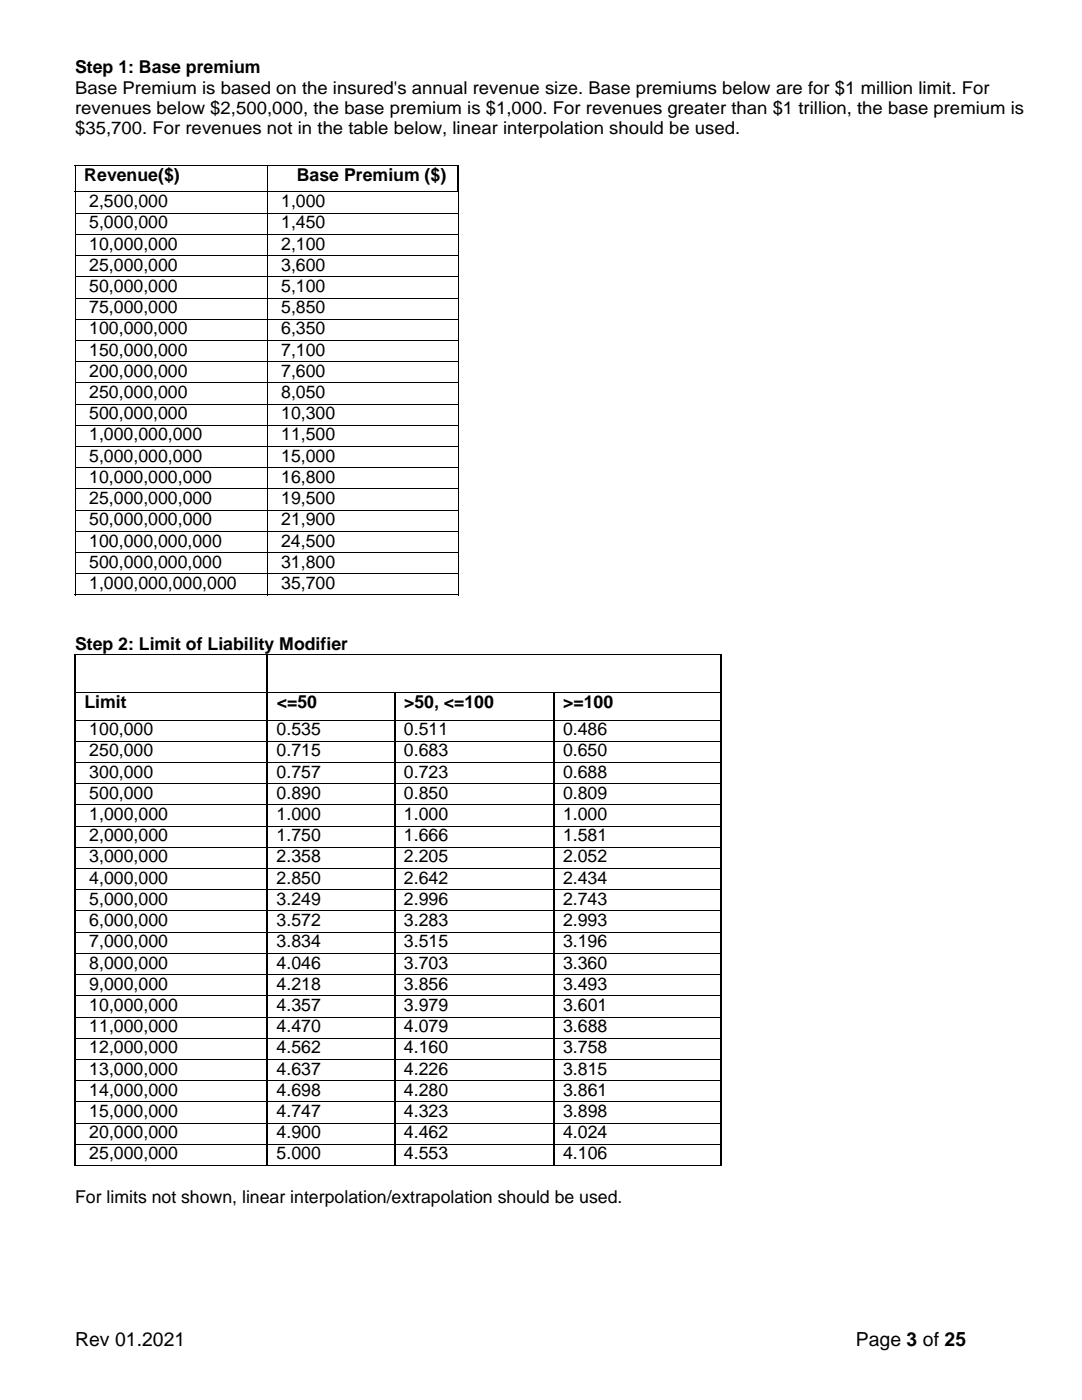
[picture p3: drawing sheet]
<svg xmlns="http://www.w3.org/2000/svg" width="216mm" height="279mm" viewBox="0 0 216 279" stroke-linecap="round" stroke-linejoin="round" font-family="sans-serif">
<defs><g id="words">
<g font-size="3.9">
<text x="15" y="268.6">Rev 01.2021</text>
<text x="170.8" y="268.6">Page 3 of 25</text>
</g>
<g font-size="3.5">
<text x="15" y="14.6">Step 1: Base premium</text>
<text x="15" y="18.7">Base Premium is based on the insured's annual revenue size. Base premiums below are for $1 million limit. For</text>
<text x="15" y="22.7">revenues below $2,500,000, the base premium is $1,000. For revenues greater than $1 trillion, the base premium is</text>
<text x="15" y="26.8">$35,700. For revenues not in the table below, linear interpolation should be used.</text>
<text x="16.8" y="36.1">Revenue($)</text>
<text x="17.8" y="41.3">2,500,000</text>
<text x="56.1" y="41.3">1,000</text>
<text x="59.2" y="36.1">Base Premium ($)</text>
<text x="17.8" y="45.6">5,000,000</text>
<text x="56.1" y="45.6">1,450</text>
<text x="17.8" y="49.8">10,000,000</text>
<text x="56.1" y="49.8">2,100</text>
<text x="17.8" y="54">25,000,000</text>
<text x="17.8" y="58.3">50,000,000</text>
<text x="56.1" y="54">3,600</text>
<text x="56.1" y="58.3">5,100</text>
<text x="17.8" y="62.5">75,000,000</text>
<text x="56.1" y="62.5">5,850</text>
<text x="17.8" y="66.7">100,000,000</text>
<text x="17.8" y="71">150,000,000</text>
<text x="56.1" y="66.7">6,350</text>
<text x="56.1" y="71">7,100</text>
<text x="17.8" y="75.2">200,000,000</text>
<text x="56.1" y="75.2">7,600</text>
<text x="17.8" y="79.4">250,000,000</text>
<text x="17.8" y="83.7">500,000,000</text>
<text x="56.1" y="79.4">8,050</text>
<text x="56.1" y="83.7">10,300</text>
<text x="17.8" y="87.9">1,000,000,000</text>
<text x="56.1" y="87.9">11,500</text>
<text x="17.8" y="92.1">5,000,000,000</text>
<text x="56.1" y="92.1">15,000</text>
<text x="17.8" y="96.4">10,000,000,000</text>
<text x="17.8" y="100.6">25,000,000,000</text>
<text x="56.1" y="96.4">16,800</text>
<text x="56.1" y="100.6">19,500</text>
<text x="17.8" y="104.8">50,000,000,000</text>
<text x="56.1" y="104.8">21,900</text>
<text x="17.8" y="109.1">100,000,000,000</text>
<text x="17.8" y="113.3">500,000,000,000</text>
<text x="56.1" y="109.1">24,500</text>
<text x="56.1" y="113.3">31,800</text>
<text x="17.8" y="117.5">1,000,000,000,000</text>
<text x="56.1" y="117.5">35,700</text>
<text x="15" y="129.7">Step 2: Limit of Liability Modifier</text>
<text x="16.8" y="141.3">Limit</text>
<text x="55.2" y="141.3">&lt;=50</text>
<text x="80.6" y="141.3">&gt;50, &lt;=100</text>
<text x="112.4" y="141.3">&gt;=100</text>
<text x="17.8" y="146.7">100,000</text>
<text x="55.2" y="146.7">0.535</text>
<text x="80.6" y="146.7">0.511</text>
<text x="112.3" y="146.7">0.486</text>
<text x="17.8" y="151">250,000</text>
<text x="17.8" y="155.2">300,000</text>
<text x="55.2" y="151">0.715</text>
<text x="55.2" y="155.2">0.757</text>
<text x="80.6" y="151">0.683</text>
<text x="80.6" y="155.2">0.723</text>
<text x="112.3" y="151">0.650</text>
<text x="112.3" y="155.2">0.688</text>
<text x="17.8" y="159.4">500,000</text>
<text x="55.2" y="159.4">0.890</text>
<text x="80.6" y="159.4">0.850</text>
<text x="112.3" y="159.4">0.809</text>
<text x="17.8" y="163.7">1,000,000</text>
<text x="17.8" y="167.9">2,000,000</text>
<text x="55.2" y="163.7">1.000</text>
<text x="55.2" y="167.9">1.750</text>
<text x="80.6" y="163.7">1.000</text>
<text x="80.6" y="167.9">1.666</text>
<text x="112.3" y="163.7">1.000</text>
<text x="112.3" y="167.9">1.581</text>
<text x="17.8" y="172.1">3,000,000</text>
<text x="55.2" y="172.1">2.358</text>
<text x="80.6" y="172.1">2.205</text>
<text x="112.3" y="172.1">2.052</text>
<text x="17.8" y="176.4">4,000,000</text>
<text x="55.2" y="176.4">2.850</text>
<text x="80.6" y="176.4">2.642</text>
<text x="112.3" y="176.4">2.434</text>
<text x="17.8" y="180.6">5,000,000</text>
<text x="17.8" y="184.8">6,000,000</text>
<text x="55.2" y="180.6">3.249</text>
<text x="55.2" y="184.8">3.572</text>
<text x="80.6" y="180.6">2.996</text>
<text x="80.6" y="184.8">3.283</text>
<text x="112.3" y="180.6">2.743</text>
<text x="112.3" y="184.8">2.993</text>
<text x="17.8" y="189.1">7,000,000</text>
<text x="55.2" y="189.1">3.834</text>
<text x="80.6" y="189.1">3.515</text>
<text x="112.3" y="189.1">3.196</text>
<text x="17.8" y="193.3">8,000,000</text>
<text x="17.8" y="197.5">9,000,000</text>
<text x="55.2" y="193.3">4.046</text>
<text x="55.2" y="197.5">4.218</text>
<text x="80.6" y="193.3">3.703</text>
<text x="80.6" y="197.5">3.856</text>
<text x="112.3" y="193.3">3.360</text>
<text x="112.3" y="197.5">3.493</text>
<text x="17.8" y="201.8">10,000,000</text>
<text x="55.2" y="201.8">4.357</text>
<text x="80.6" y="201.8">3.979</text>
<text x="112.4" y="201.8">3.601</text>
<text x="17.8" y="206">11,000,000</text>
<text x="55.2" y="206">4.470</text>
<text x="80.6" y="206">4.079</text>
<text x="112.4" y="206">3.688</text>
<text x="17.8" y="210.2">12,000,000</text>
<text x="17.8" y="214.5">13,000,000</text>
<text x="55.2" y="210.2">4.562</text>
<text x="55.2" y="214.5">4.637</text>
<text x="80.6" y="210.2">4.160</text>
<text x="80.6" y="214.5">4.226</text>
<text x="112.4" y="210.2">3.758</text>
<text x="112.4" y="214.5">3.815</text>
<text x="17.8" y="218.7">14,000,000</text>
<text x="55.2" y="218.7">4.698</text>
<text x="80.6" y="218.7">4.280</text>
<text x="112.4" y="218.7">3.861</text>
<text x="17.8" y="222.9">15,000,000</text>
<text x="17.8" y="227.2">20,000,000</text>
<text x="55.2" y="222.9">4.747</text>
<text x="55.2" y="227.2">4.900</text>
<text x="80.6" y="222.9">4.323</text>
<text x="80.6" y="227.2">4.462</text>
<text x="112.4" y="222.9">3.898</text>
<text x="112.4" y="227.2">4.024</text>
<text x="17.8" y="231.4">25,000,000</text>
<text x="55.2" y="231.4">5.000</text>
<text x="80.6" y="231.4">4.553</text>
<text x="112.4" y="231.4">4.106</text>
<text x="15" y="240.1">For limits not shown, linear interpolation/extrapolation should be used.</text>
</g>
</g></defs>
<path d="M14.9 33h.2v.2h-.2zM91.3 118.7h.2v.1h-.2z" fill="#000"/>
<g fill="none" stroke="#000" stroke-width=".2">
<path d="M14.9 33.1h76.6M14.9 38.3h76.6M15 33.2v5M15 38.4v4.1M53.3 33.2v5M53.3 38.4v4.1M91.4 38.4v4.1M14.9 42.5h76.6M14.9 46.8h76.6M14.9 51h76.6M14.9 55.2h76.6M14.9 59.5h76.6"/>
<path d="M15 42.6v4.1M15 46.9v4M15 51.1v4.1M15 55.3v4.1M15 59.6v4M53.3 42.6v4.1M53.3 46.9v4M53.3 51.1v4.1M53.3 55.3v4.1M53.3 59.6v4M91.4 42.6v4.1M91.4 46.9v4"/>
<path d="M91.4 51.1v4.1M91.4 55.3v4.1M91.4 59.6v4M14.9 63.7h76.6M14.9 67.9h76.6M14.9 72.2h76.6M14.9 76.4h76.6M15 63.8v4.1M15 68v4.1M15 72.3v4M15 76.5v4.1M53.3 63.8v4.1"/>
<path d="M53.3 68v4.1M53.3 72.3v4M53.3 76.5v4.1M91.4 63.8v4.1M91.4 68v4.1M91.4 72.3v4M91.4 76.5v4.1M14.9 80.6h76.6M14.9 84.9h76.6M14.9 89.1h76.6M14.9 93.3h76.6M14.9 97.6h76.6"/>
<path d="M15 80.7v4.1M15 85v4M15 89.2v4.1M15 93.4v4.1M15 97.7v4M53.3 80.7v4.1M53.3 85v4M53.3 89.2v4.1M53.3 93.4v4.1M53.3 97.7v4M91.4 80.7v4.1M91.4 85v4"/>
<path d="M91.4 89.2v4.1M91.4 93.4v4.1M91.4 97.7v4M14.9 101.8h76.6M14.9 106h76.6M14.9 110.3h76.6M14.9 114.5h76.6M14.9 118.7h38.3M15 101.9v4.1M15 106.1v4.1M15 110.4v4M15 114.6v4.2"/>
<path d="M53.3 101.9v4.1M53.3 106.1v4.1M53.3 110.4v4M53.3 114.6v4.2M53.4 118.7h37.9M91.4 101.9v4.1M91.4 106.1v4.1M91.4 110.4v4M91.4 114.6v4.2M14.9 130.5h129.1M14.9 138.2h129.1M14.9 143.7h129.1"/>
<path d="M14.9 147.9h129.1M14.9 152.2h129.1M14.9 156.4h129.1M14.9 160.6h129.1M14.9 164.9h129.1M14.9 169.1h129.1M14.9 173.3h129.1M14.9 177.6h129.1M14.9 181.8h129.1M14.9 186h129.1M14.9 190.3h129.1M14.9 194.5h129.1"/>
<path d="M14.9 198.7h129.1M14.9 203h129.1M14.9 207.2h129.1M14.9 211.4h129.1M14.9 215.7h129.1M14.9 219.9h129.1M14.9 224.1h129.1M14.9 228.4h129.1M14.9 232.6h128.8"/>
</g>
<g fill="none" stroke="#000" stroke-width=".25">
<path d="M91.4 33.2v5M15 130.6v7.6M15 138.3v5.3M53.3 130.6v7.6M53.3 138.3v5.3M78.7 138.3v5.3M110.5 138.3v5.3M143.8 130.6v7.6M143.8 138.3v5.3M15 143.8v4M15 148v4.1M15 152.3v4"/>
<path d="M15 156.5v4M53.3 143.8v4M53.3 148v4.1M53.3 152.3v4M53.3 156.5v4M78.7 143.8v4M78.7 148v4.1M78.7 152.3v4M78.7 156.5v4M110.5 143.8v4M110.5 148v4.1M110.5 152.3v4"/>
<path d="M110.5 156.5v4M143.8 143.8v4M143.8 148v4.1M143.8 152.3v4M143.8 156.5v4M15 160.7v4.1M15 165v4M15 169.2v4M15 173.4v4.1M15 177.7v4M53.3 160.7v4.1M53.3 165v4"/>
<path d="M53.3 169.2v4M53.3 173.4v4.1M53.3 177.7v4M78.7 160.7v4.1M78.7 165v4M78.7 169.2v4M78.7 173.4v4.1M78.7 177.7v4M110.5 160.7v4.1M110.5 165v4M110.5 169.2v4M110.5 173.4v4.1"/>
<path d="M110.5 177.7v4M143.8 160.7v4.1M143.8 165v4M143.8 169.2v4M143.8 173.4v4.1M143.8 177.7v4M15 181.9v4M15 186.1v4.1M15 190.4v4M15 194.6v4M15 198.8v4.1M53.3 181.9v4"/>
<path d="M53.3 186.1v4.1M53.3 190.4v4M53.3 194.6v4M53.3 198.8v4.1M78.7 181.9v4M78.7 186.1v4.1M78.7 190.4v4M78.7 194.6v4M78.7 198.8v4.1M110.5 181.9v4M110.5 186.1v4.1M110.5 190.4v4"/>
<path d="M110.5 194.6v4M110.5 198.8v4.1M143.8 181.9v4M143.8 186.1v4.1M143.8 190.4v4M143.8 194.6v4M143.8 198.8v4.1M15 203.1v4M15 207.3v4M15 211.5v4.1M15 215.8v4M15 220v4"/>
<path d="M53.3 203.1v4M53.3 207.3v4M53.3 211.5v4.1M53.3 215.8v4M53.3 220v4M78.7 203.1v4M78.7 207.3v4M78.7 211.5v4.1M78.7 215.8v4M78.7 220v4M110.5 203.1v4M110.5 207.3v4"/>
<path d="M110.5 211.5v4.1M110.5 215.8v4M110.5 220v4M143.8 203.1v4M143.8 207.3v4M143.8 211.5v4.1M143.8 215.8v4M143.8 220v4M15 224.2v4.1M15 228.5v4M53.3 224.2v4.1M53.3 228.5v4"/>
<path d="M78.7 224.2v4.1M78.7 228.5v4M110.5 224.2v4.1M110.5 228.5v4M143.8 224.2v4.1M143.8 228.5v4.2"/>
</g>
<use href="#words"/>
</svg>
